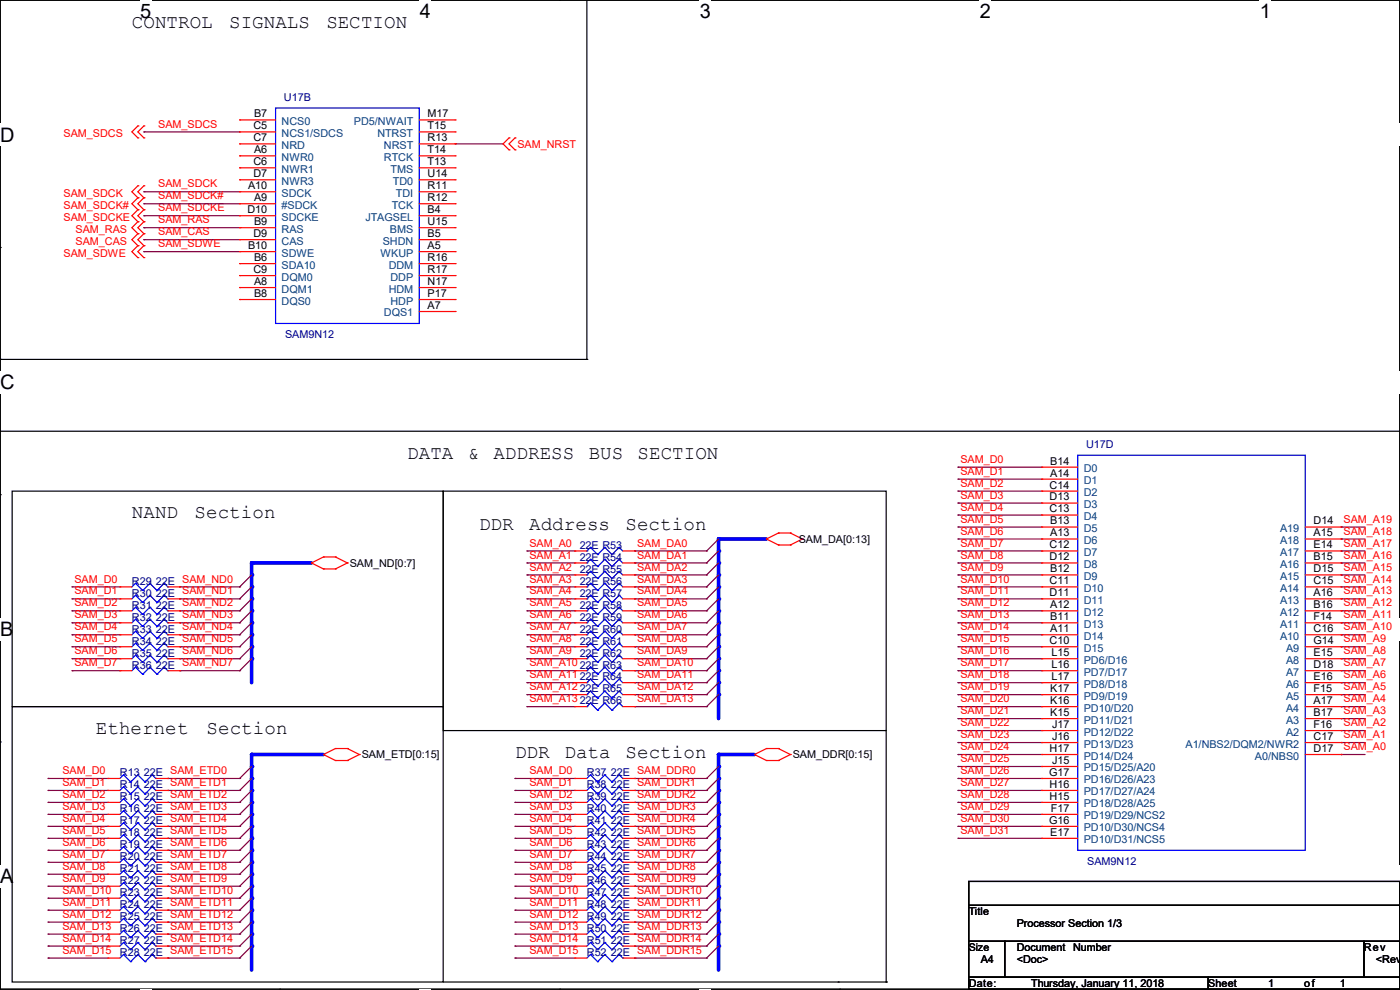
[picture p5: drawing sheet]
<svg xmlns="http://www.w3.org/2000/svg" width="297mm" height="210mm" viewBox="0 0 297 210" stroke-linecap="round" stroke-linejoin="round" font-family="sans-serif">
<defs><g id="words">
<g font-size="4.2">
<text x="29.7" y="3.9">5</text>
<text x="89.1" y="3.9">4</text>
<text x="148.5" y="3.9">3</text>
<text x="207.9" y="3.9">2</text>
<text x="267.3" y="3.9">1</text>
<text x="0" y="30.1">D</text>
<text x="0" y="82.5">C</text>
<text x="0" y="135">B</text>
<text x="0" y="187.4">A</text>
<text x="297" y="187.4">A</text>
</g>
<g font-size="4.1">
<text x="28" y="5.8">CONTROL</text>
<text x="48.6" y="5.8">SIGNALS</text>
<text x="69.2" y="5.8">SECTION</text>
<text x="86.4" y="97.3">DATA</text>
<text x="99.2" y="97.3">&amp;</text>
<text x="104.7" y="97.3">ADDRESS</text>
<text x="124.9" y="97.3">BUS</text>
<text x="135.3" y="97.3">SECTION</text>
<text x="28" y="110">NAND</text>
<text x="41.3" y="110">Section</text>
<text x="101.6" y="112.5">DDR</text>
<text x="112.2" y="112.5">Address</text>
<text x="132.7" y="112.5">Section</text>
<text x="20.4" y="155.7">Ethernet</text>
<text x="43.8" y="155.7">Section</text>
<text x="109.3" y="160.8">DDR</text>
<text x="119.7" y="160.8">Data</text>
<text x="132.7" y="160.8">Section</text>
</g>
<g font-size="2.3" fill="#000080">
<text x="60.2" y="21.4">U17B</text>
<text x="60.5" y="71.7">SAM9N12</text>
<text x="230.4" y="95.1">U17D</text>
<text x="123" y="116.4">22E R53</text>
<text x="123" y="119">22E R54</text>
<text x="28" y="124">R29 22E SAM_ND0</text>
<text x="123" y="121.5">22E R55</text>
<text x="123" y="124">22E R56</text>
<text x="28" y="131.7">R32 22E SAM_ND3</text>
<text x="28" y="129.1">R31 22E SAM_ND2</text>
<text x="28" y="126.6">R30 22E SAM_ND1</text>
<text x="123" y="129.1">22E R58</text>
<text x="123" y="126.6">22E R57</text>
<text x="123" y="131.7">22E R59</text>
<text x="28" y="136.7">R34 22E SAM_ND5</text>
<text x="28" y="134.2">R33 22E SAM_ND4</text>
<text x="123" y="136.7">22E R61</text>
<text x="123" y="134.2">22E R60</text>
<text x="28" y="139.3">R35 22E SAM_ND6</text>
<text x="28" y="141.8">R36 22E SAM_ND7</text>
<text x="123" y="139.3">22E R62</text>
<text x="25.4" y="167.2">R14 22E SAM_ETD1</text>
<text x="25.4" y="164.7">R13 22E SAM_ETD0</text>
<text x="124.5" y="167.2">R38 22E SAM_DDR1</text>
<text x="124.5" y="164.7">R37 22E SAM_DDR0</text>
<text x="25.4" y="172.3">R16 22E SAM_ETD3</text>
<text x="25.4" y="169.8">R15 22E SAM_ETD2</text>
<text x="124.5" y="172.3">R40 22E SAM_DDR3</text>
<text x="124.5" y="169.8">R39 22E SAM_DDR2</text>
<text x="25.4" y="179.9">R19 22E SAM_ETD6</text>
<text x="25.4" y="177.4">R18 22E SAM_ETD5</text>
<text x="25.4" y="174.8">R17 22E SAM_ETD4</text>
<text x="124.5" y="179.9">R43 22E SAM_DDR6</text>
<text x="124.5" y="177.4">R42 22E SAM_DDR5</text>
<text x="124.5" y="174.8">R41 22E SAM_DDR4</text>
<text x="25.4" y="185">R21 22E SAM_ETD8</text>
<text x="25.4" y="182.5">R20 22E SAM_ETD7</text>
<text x="124.5" y="185">R45 22E SAM_DDR8</text>
<text x="124.5" y="182.5">R44 22E SAM_DDR7</text>
<text x="230.7" y="183.5">SAM9N12</text>
<text x="25.4" y="190.1">R23 22E SAM_ETD10</text>
<text x="25.4" y="187.5">R22 22E SAM_ETD9</text>
<text x="124.5" y="190.1">R47 22E SAM_DDR10</text>
<text x="124.5" y="187.5">R46 22E SAM_DDR9</text>
<text x="25.4" y="197.7">R26 22E SAM_ETD13</text>
<text x="25.4" y="195.2">R25 22E SAM_ETD12</text>
<text x="25.4" y="192.6">R24 22E SAM_ETD11</text>
<text x="124.5" y="197.7">R50 22E SAM_DDR13</text>
<text x="124.5" y="195.2">R49 22E SAM_DDR12</text>
<text x="124.5" y="192.6">R48 22E SAM_DDR11</text>
<text x="25.4" y="200.2">R27 22E SAM_ETD14</text>
<text x="25.4" y="202.8">R28 22E SAM_ETD15</text>
<text x="124.5" y="200.2">R51 22E SAM_DDR14</text>
<text x="124.5" y="202.8">R52 22E SAM_DDR15</text>
</g>
<g font-size="2.3" fill="#f00">
<text x="13.5" y="29">SAM_SDCS</text>
<text x="33.6" y="27.1">SAM_SDCS</text>
<text x="109.8" y="31.3">SAM_NRST</text>
<text x="13.5" y="41.7">SAM_SDCK</text>
<text x="33.6" y="39.8">SAM_SDCK</text>
<text x="13.5" y="44.3">SAM_SDCK#</text>
<text x="13.5" y="46.8">SAM_SDCKE</text>
<text x="33.6" y="44.8">SAM_SDCKE</text>
<text x="33.6" y="42.3">SAM_SDCK#</text>
<text x="33.6" y="47.4">SAM_RAS</text>
<text x="16" y="49.4">SAM_RAS</text>
<text x="16" y="51.9">SAM_CAS</text>
<text x="33.6" y="49.9">SAM_CAS</text>
<text x="33.6" y="52.5">SAM_SDWE</text>
<text x="13.5" y="54.4">SAM_SDWE</text>
<text x="203.8" y="98.2">SAM_D0</text>
<text x="203.8" y="100.7">SAM_D1</text>
<text x="203.8" y="103.3">SAM_D2</text>
<text x="203.8" y="105.8">SAM_D3</text>
<text x="203.8" y="108.3">SAM_D4</text>
<text x="203.8" y="110.9">SAM_D5</text>
<text x="203.8" y="113.4">SAM_D6</text>
<text x="285" y="110.9">SAM_A19</text>
<text x="285" y="113.4">SAM_A18</text>
<text x="112.3" y="115.9">SAM_A0</text>
<text x="112.3" y="118.5">SAM_A1</text>
<text x="135.2" y="115.9">SAM_DA0</text>
<text x="135.2" y="118.5">SAM_DA1</text>
<text x="203.8" y="115.9">SAM_D7</text>
<text x="203.8" y="118.5">SAM_D8</text>
<text x="285" y="115.9">SAM_A17</text>
<text x="285" y="118.5">SAM_A16</text>
<text x="15.8" y="123.6">SAM_D0</text>
<text x="112.3" y="121">SAM_A2</text>
<text x="112.3" y="123.6">SAM_A3</text>
<text x="135.2" y="121">SAM_DA2</text>
<text x="135.2" y="123.6">SAM_DA3</text>
<text x="203.8" y="121">SAM_D9</text>
<text x="203.8" y="123.6">SAM_D10</text>
<text x="285" y="121">SAM_A15</text>
<text x="285" y="123.6">SAM_A14</text>
<text x="15.8" y="126.1">SAM_D1</text>
<text x="15.8" y="128.7">SAM_D2</text>
<text x="15.8" y="131.2">SAM_D3</text>
<text x="112.3" y="126.1">SAM_A4</text>
<text x="112.3" y="128.7">SAM_A5</text>
<text x="112.3" y="131.2">SAM_A6</text>
<text x="135.2" y="126.1">SAM_DA4</text>
<text x="135.2" y="128.7">SAM_DA5</text>
<text x="135.2" y="131.2">SAM_DA6</text>
<text x="203.8" y="126.1">SAM_D11</text>
<text x="203.8" y="128.7">SAM_D12</text>
<text x="203.8" y="131.2">SAM_D13</text>
<text x="285" y="126.1">SAM_A13</text>
<text x="285" y="128.7">SAM_A12</text>
<text x="285" y="131.2">SAM_A11</text>
<text x="15.8" y="133.7">SAM_D4</text>
<text x="15.8" y="136.3">SAM_D5</text>
<text x="112.3" y="133.7">SAM_A7</text>
<text x="112.3" y="136.3">SAM_A8</text>
<text x="135.2" y="133.7">SAM_DA7</text>
<text x="135.2" y="136.3">SAM_DA8</text>
<text x="203.8" y="133.7">SAM_D14</text>
<text x="203.8" y="136.3">SAM_D15</text>
<text x="285" y="133.7">SAM_A10</text>
<text x="285" y="136.3">SAM_A9</text>
<text x="15.8" y="138.8">SAM_D6</text>
<text x="15.8" y="141.4">SAM_D7</text>
<text x="112.3" y="138.8">SAM_A9</text>
<text x="112.3" y="141.4">SAM_A1022E R63</text>
<text x="112.3" y="143.9">SAM_A1122E R64</text>
<text x="135.2" y="138.8">SAM_DA9</text>
<text x="135.2" y="141.4">SAM_DA10</text>
<text x="135.2" y="143.9">SAM_DA11</text>
<text x="203.8" y="138.8">SAM_D16</text>
<text x="203.8" y="141.4">SAM_D17</text>
<text x="203.8" y="143.9">SAM_D18</text>
<text x="285" y="138.8">SAM_A8</text>
<text x="285" y="141.4">SAM_A7</text>
<text x="285" y="143.9">SAM_A6</text>
<text x="112.3" y="146.4">SAM_A1222E R65</text>
<text x="112.3" y="149">SAM_A1322E R66</text>
<text x="135.2" y="146.4">SAM_DA12</text>
<text x="135.2" y="149">SAM_DA13</text>
<text x="203.8" y="146.4">SAM_D19</text>
<text x="203.8" y="149">SAM_D20</text>
<text x="285" y="146.4">SAM_A5</text>
<text x="285" y="149">SAM_A4</text>
<text x="203.8" y="151.5">SAM_D21</text>
<text x="203.8" y="154">SAM_D22</text>
<text x="285" y="151.5">SAM_A3</text>
<text x="285" y="154">SAM_A2</text>
<text x="203.8" y="156.6">SAM_D23</text>
<text x="203.8" y="159.1">SAM_D24</text>
<text x="203.8" y="161.7">SAM_D25</text>
<text x="285" y="156.6">SAM_A1</text>
<text x="285" y="159.1">SAM_A0</text>
<text x="13.3" y="164.2">SAM_D0</text>
<text x="13.3" y="166.7">SAM_D1</text>
<text x="112.3" y="164.2">SAM_D0</text>
<text x="112.3" y="166.7">SAM_D1</text>
<text x="203.8" y="164.2">SAM_D26</text>
<text x="203.8" y="166.7">SAM_D27</text>
<text x="13.3" y="169.3">SAM_D2</text>
<text x="13.3" y="171.8">SAM_D3</text>
<text x="112.3" y="169.3">SAM_D2</text>
<text x="112.3" y="171.8">SAM_D3</text>
<text x="203.8" y="169.3">SAM_D28</text>
<text x="203.8" y="171.8">SAM_D29</text>
<text x="13.3" y="174.4">SAM_D4</text>
<text x="13.3" y="176.9">SAM_D5</text>
<text x="13.3" y="179.4">SAM_D6</text>
<text x="112.3" y="174.4">SAM_D4</text>
<text x="112.3" y="176.9">SAM_D5</text>
<text x="112.3" y="179.4">SAM_D6</text>
<text x="203.8" y="174.4">SAM_D30</text>
<text x="203.8" y="176.9">SAM_D31</text>
<text x="13.3" y="182">SAM_D7</text>
<text x="13.3" y="184.5">SAM_D8</text>
<text x="112.3" y="182">SAM_D7</text>
<text x="112.3" y="184.5">SAM_D8</text>
<text x="13.3" y="187.1">SAM_D9</text>
<text x="13.3" y="189.6">SAM_D10</text>
<text x="112.3" y="187.1">SAM_D9</text>
<text x="112.3" y="189.6">SAM_D10</text>
<text x="13.3" y="192.2">SAM_D11</text>
<text x="13.3" y="194.7">SAM_D12</text>
<text x="13.3" y="197.2">SAM_D13</text>
<text x="112.3" y="192.2">SAM_D11</text>
<text x="112.3" y="194.7">SAM_D12</text>
<text x="112.3" y="197.2">SAM_D13</text>
<text x="13.3" y="199.8">SAM_D14</text>
<text x="13.3" y="202.3">SAM_D15</text>
<text x="112.3" y="199.8">SAM_D14</text>
<text x="112.3" y="202.3">SAM_D15</text>
</g>
<g font-size="2.3">
<text x="53.8" y="27.4">C5</text>
<text x="53.8" y="30">C7</text>
<text x="53.9" y="24.9">B7</text>
<text x="90.7" y="27.4">T15</text>
<text x="90.7" y="24.9">M17</text>
<text x="90.7" y="30">R13</text>
<text x="53.8" y="35.1">C6</text>
<text x="53.9" y="32.5">A6</text>
<text x="90.7" y="35.1">T13</text>
<text x="90.7" y="32.5">T14</text>
<text x="52.6" y="40.1">A10</text>
<text x="53.8" y="37.6">D7</text>
<text x="90.7" y="40.1">R11</text>
<text x="90.7" y="37.6">U14</text>
<text x="52.5" y="45.2">D10</text>
<text x="53.9" y="42.7">A9</text>
<text x="53.9" y="47.8">B9</text>
<text x="90.7" y="47.8">U15</text>
<text x="90.7" y="45.2">B4</text>
<text x="90.7" y="42.7">R12</text>
<text x="52.6" y="52.8">B10</text>
<text x="53.8" y="50.3">D9</text>
<text x="90.7" y="52.8">A5</text>
<text x="90.7" y="50.3">B5</text>
<text x="53.8" y="57.9">C9</text>
<text x="53.9" y="55.4">B6</text>
<text x="90.7" y="57.9">R17</text>
<text x="90.7" y="55.4">R16</text>
<text x="53.9" y="60.5">A8</text>
<text x="53.9" y="63">B8</text>
<text x="90.7" y="65.5">A7</text>
<text x="90.7" y="63">P17</text>
<text x="90.7" y="60.5">N17</text>
<text x="222.8" y="98.6">B14</text>
<text x="222.8" y="101.1">A14</text>
<text x="222.7" y="103.6">C14</text>
<text x="222.7" y="106.2">D13</text>
<text x="222.7" y="108.7">C13</text>
<text x="222.8" y="111.3">B13</text>
<text x="222.8" y="113.8">A13</text>
<text x="278.7" y="113.8">A15</text>
<text x="278.7" y="111.3">D14</text>
<text x="169.5" y="115.1">SAM_DA[0:13]</text>
<text x="222.7" y="116.3">C12</text>
<text x="222.7" y="118.9">D12</text>
<text x="278.7" y="118.9">B15</text>
<text x="278.7" y="116.3">E14</text>
<text x="74.2" y="120.2">SAM_ND[0:7]</text>
<text x="222.7" y="124">C11</text>
<text x="222.8" y="121.4">B12</text>
<text x="278.7" y="124">C15</text>
<text x="278.7" y="121.4">D15</text>
<text x="222.7" y="126.5">D11</text>
<text x="222.8" y="129">A12</text>
<text x="222.8" y="131.6">B11</text>
<text x="278.7" y="131.6">F14</text>
<text x="278.7" y="129">B16</text>
<text x="278.7" y="126.5">A16</text>
<text x="222.7" y="136.7">C10</text>
<text x="222.8" y="134.1">A11</text>
<text x="278.7" y="136.7">G14</text>
<text x="278.7" y="134.1">C16</text>
<text x="223.1" y="139.2">L15</text>
<text x="223.1" y="141.7">L16</text>
<text x="278.7" y="141.7">D18</text>
<text x="278.7" y="139.2">E15</text>
<text x="222.8" y="146.8">K17</text>
<text x="222.8" y="149.4">K16</text>
<text x="223.1" y="144.3">L17</text>
<text x="278.7" y="149.4">A17</text>
<text x="278.7" y="146.8">F15</text>
<text x="278.7" y="144.3">E16</text>
<text x="222.8" y="151.9">K15</text>
<text x="223.2" y="154.4">J17</text>
<text x="278.7" y="154.4">F16</text>
<text x="278.7" y="151.9">B17</text>
<text x="76.8" y="160.9">SAM_ETD[0:15]</text>
<text x="168.2" y="160.9">SAM_DDR[0:15]</text>
<text x="222.7" y="159.5">H17</text>
<text x="223.2" y="157">J16</text>
<text x="278.7" y="159.5">D17</text>
<text x="278.7" y="157">C17</text>
<text x="222.5" y="164.6">G17</text>
<text x="222.7" y="167.1">H16</text>
<text x="223.2" y="162.1">J15</text>
<text x="222.7" y="169.7">H15</text>
<text x="222.9" y="172.2">F17</text>
<text x="222.5" y="174.8">G16</text>
<text x="222.8" y="177.3">E17</text>
<text x="205.5" y="194.1">Title</text>
<text x="215.7" y="196.7">Processor Section 1/3</text>
<text x="215.7" y="201.8">Document</text>
<text x="227.7" y="201.8">Number</text>
<text x="289.3" y="201.8">Rev</text>
<text x="205.5" y="209.4">Date:</text>
<text x="208.1" y="204.3">A4</text>
<text x="215.7" y="204.3">&lt;Doc&gt;</text>
<text x="218.7" y="209.4">Thursday, January 11, 2018</text>
<text x="256.3" y="209.4">Sheet</text>
<text x="269" y="209.4">1</text>
<text x="276.6" y="209.4">of</text>
<text x="284.3" y="209.4">1</text>
<text x="291.9" y="204.3">&lt;RevC</text>
</g>
<g font-size="2.3" fill="#004080">
<text x="59.7" y="26.5">NCS0</text>
<text x="59.7" y="29">NCS1/SDCS</text>
<text x="75.1" y="26.5">PD5/NWAIT</text>
<text x="80.1" y="29">NTRST</text>
<text x="59.7" y="31.6">NRD</text>
<text x="59.7" y="34.1">NWR0</text>
<text x="81.5" y="34.1">RTCK</text>
<text x="81.5" y="31.6">NRST</text>
<text x="59.7" y="36.7">NWR1</text>
<text x="59.7" y="39.2">NWR3</text>
<text x="59.7" y="41.7">SDCK</text>
<text x="82.8" y="36.7">TMS</text>
<text x="83.4" y="39.2">TD0</text>
<text x="84" y="41.7">TDI</text>
<text x="59.7" y="44.3">#SDCK</text>
<text x="59.7" y="46.8">SDCKE</text>
<text x="77.5" y="46.8">JTAGSEL</text>
<text x="83.1" y="44.3">TCK</text>
<text x="59.7" y="49.4">RAS</text>
<text x="59.7" y="51.9">CAS</text>
<text x="81.2" y="51.9">SHDN</text>
<text x="82.7" y="49.4">BMS</text>
<text x="59.7" y="54.4">SDWE</text>
<text x="59.7" y="57">SDA10</text>
<text x="59.7" y="59.5">DQM0</text>
<text x="80.7" y="54.4">WKUP</text>
<text x="82.5" y="57">DDM</text>
<text x="82.8" y="59.5">DDP</text>
<text x="59.7" y="62.1">DQM1</text>
<text x="59.7" y="64.6">DQS0</text>
<text x="82.5" y="62.1">HDM</text>
<text x="82.8" y="64.6">HDP</text>
<text x="81.5" y="67.1">DQS1</text>
<text x="229.9" y="100.2">D0</text>
<text x="229.9" y="102.7">D1</text>
<text x="229.9" y="105.2">D2</text>
<text x="229.9" y="107.8">D3</text>
<text x="229.9" y="110.3">D4</text>
<text x="229.9" y="112.9">D5</text>
<text x="271.6" y="112.9">A19</text>
<text x="229.9" y="115.4">D6</text>
<text x="229.9" y="117.9">D7</text>
<text x="271.6" y="117.9">A17</text>
<text x="271.6" y="115.4">A18</text>
<text x="229.9" y="120.5">D8</text>
<text x="229.9" y="123">D9</text>
<text x="229.9" y="125.6">D10</text>
<text x="271.6" y="125.6">A14</text>
<text x="271.6" y="123">A15</text>
<text x="271.6" y="120.5">A16</text>
<text x="229.9" y="128.1">D11</text>
<text x="229.9" y="130.6">D12</text>
<text x="271.6" y="130.6">A12</text>
<text x="271.6" y="128.1">A13</text>
<text x="229.9" y="133.2">D13</text>
<text x="229.9" y="135.7">D14</text>
<text x="271.6" y="135.7">A10</text>
<text x="271.6" y="133.2">A11</text>
<text x="229.9" y="138.3">D15</text>
<text x="229.9" y="140.8">PD6/D16</text>
<text x="229.9" y="143.3">PD7/D17</text>
<text x="272.8" y="143.3">A7</text>
<text x="272.8" y="140.8">A8</text>
<text x="272.8" y="138.3">A9</text>
<text x="229.9" y="145.9">PD8/D18</text>
<text x="229.9" y="148.4">PD9/D19</text>
<text x="272.8" y="148.4">A5</text>
<text x="272.8" y="145.9">A6</text>
<text x="229.9" y="151">PD10/D20</text>
<text x="229.9" y="153.5">PD11/D21</text>
<text x="272.8" y="153.5">A3</text>
<text x="272.8" y="151">A4</text>
<text x="229.9" y="156">PD12/D22</text>
<text x="229.9" y="158.6">PD13/D23</text>
<text x="229.9" y="161.1">PD14/D24</text>
<text x="251.5" y="158.6">A1/NBS2/DQM2/NWR2</text>
<text x="266.2" y="161.1">A0/NBS0</text>
<text x="272.8" y="156">A2</text>
<text x="229.9" y="163.7">PD15/D25/A20</text>
<text x="229.9" y="166.2">PD16/D26/A23</text>
<text x="229.9" y="168.7">PD17/D27/A24</text>
<text x="229.9" y="171.3">PD18/D28/A25</text>
<text x="229.9" y="173.8">PD19/D29/NCS2</text>
<text x="229.9" y="176.4">PD10/D30/NCS4</text>
<text x="229.9" y="178.9">PD10/D31/NCS5</text>
</g>
<text font-size="2.2" x="205.5" y="201.7">Size</text>
</g></defs>
<path d="M0 0h297v209.8h-297z" fill="none" stroke="#000" stroke-width=".25"/>
<g fill="#fff">
<path d="M29.7 0h2.4v4.8h-2.4z"/>
<path d="M29.7 209.8h2.4v.2h-2.4z"/>
</g>
<path d="M59.4 0h.1M59.4 209.8h.1" fill="none" stroke="#000" stroke-width=".25"/>
<g fill="#fff">
<path d="M89.1 0h2.3v4.8h-2.3z"/>
<path d="M89.1 209.8h2.3v.2h-2.3z"/>
</g>
<path d="M118.8 0h.1M118.8 209.8h.1" fill="none" stroke="#000" stroke-width=".25"/>
<g fill="#fff">
<path d="M148.5 0h2.3v4.8h-2.3z"/>
<path d="M148.5 209.8h2.3v.2h-2.3z"/>
</g>
<path d="M178.2 0h.1M178.2 209.8h.1" fill="none" stroke="#000" stroke-width=".25"/>
<g fill="#fff">
<path d="M207.9 0h2.3v4.8h-2.3z"/>
<path d="M207.9 209.8h2.3v.2h-2.3z"/>
</g>
<path d="M237.6 0h.1M237.6 209.8h.1" fill="none" stroke="#000" stroke-width=".25"/>
<g fill="#fff">
<path d="M267.3 0h2.3v4.8h-2.3z"/>
<path d="M267.3 209.8h2.3v.2h-2.3z"/>
<path d="M0 26.2h3.1v4.8h-3.1z"/>
<path d="M297 26.2v4.8z"/>
<path d="M0 78.7h3.1v4.7h-3.1z"/>
<path d="M297 78.7v4.7z"/>
</g>
<path d="M0 52.5h.1M297 52.5h.1" fill="none" stroke="#000" stroke-width=".25"/>
<g fill="#fff">
<path d="M0 131.1h2.9v4.8h-2.9z"/>
<path d="M297 131.1v4.8z"/>
</g>
<path d="M0 104.9h.1M297 104.9h.1" fill="none" stroke="#000" stroke-width=".25"/>
<g fill="#fff">
<path d="M0 183.6h2.9v4.7h-2.9z"/>
<path d="M296.9 183.6h.1v4.7h-.1z"/>
</g>
<g fill="none" stroke="#000" stroke-width=".25">
<path d="M124.5 0v76.2M0 76.2h.1M0 76.2h124.5M124.5 76.2h.1M0 91.5h297M297 91.5h.1M2.6 104.2h91.4v45.7h-91.4zM94 104.2h94v50.8h-94zM0 157.4h.1M2.6 149.9h91.4v58.4h-91.4zM188 155v53.3M297 157.4h.1"/>
<path d="M94 208.3h94M177.8 208.3h.1M188 208.3h.1"/>
</g>
<g fill="none" stroke="#800040" stroke-width=".25">
<path d="M30.5 28h.1M30.5 28h20.3M96.6 30.5h.1M96.6 30.5h10.1M30.5 45.8h.1M30.5 40.7h.1M30.5 43.2h.1M30.5 48.3h.1M30.5 50.8h.1M30.5 53.4h.1M30.5 45.8h20.3M30.5 40.7h20.3"/>
<path d="M30.5 43.2h20.3M30.5 48.3h20.3M30.5 50.8h20.3M30.5 53.4h20.3M10.2 165.1h.1M10.2 167.7h.1M10.2 170.2h.1M10.2 172.8h.1M10.2 175.3h.1M10.2 177.8h.1M10.2 165.1h12.7M10.2 167.7h12.7"/>
<path d="M10.2 170.2h12.7M10.2 172.8h12.7M10.2 175.3h12.7M10.2 177.8h12.7M10.2 180.4h.1M10.2 182.9h.1M10.2 185.5h.1M10.2 188h.1M10.2 190.5h.1M10.2 193.1h.1M10.2 195.6h.1M10.2 198.2h.1"/>
<path d="M10.2 180.4h12.7M10.2 182.9h12.7M10.2 185.5h12.7M10.2 188h12.7M10.2 190.5h12.7M10.2 193.1h12.7M10.2 195.6h12.7M10.2 198.2h12.7M10.2 200.7h.1M10.2 203.2h.1M10.2 200.7h12.7M10.2 203.2h12.7"/>
</g>
<path d="M53.4 160.1h15.2" fill="none" stroke="#00f" stroke-width=".76"/>
<circle cx="53.4" cy="160.1" r=".38" fill="#00f"/>
<path d="M53.4 160.1v2.5" fill="none" stroke="#00f" stroke-width=".76"/>
<circle cx="53.4" cy="160.1" r=".38" fill="#00f"/>
<g fill="none" stroke="#800040" stroke-width=".25">
<path d="M35.6 165.1h.1M35.6 167.7h.1M35.6 170.2h.1M35.6 172.8h.1M35.6 175.3h.1M35.6 177.8h.1M35.6 165.1h15.2M35.6 167.7h15.2M35.6 170.2h15.2M35.6 172.8h15.2M35.6 175.3h15.2M35.6 177.8h15.2"/>
<path d="M35.6 180.4h.1M35.6 182.9h.1M35.6 185.5h.1M35.6 188h.1M35.6 190.5h.1M35.6 193.1h.1M35.6 195.6h.1M35.6 198.2h.1M35.6 180.4h15.2M35.6 182.9h15.2M35.6 185.5h15.2M35.6 188h15.2"/>
<path d="M35.6 190.5h15.2M35.6 193.1h15.2M35.6 195.6h15.2M35.6 198.2h15.2M35.6 200.7h.1M35.6 203.2h.1M35.6 200.7h15.2M35.6 203.2h15.2"/>
</g>
<path d="M53.4 162.6v2.5" fill="none" stroke="#00f" stroke-width=".76"/>
<circle cx="53.4" cy="162.6" r=".38" fill="#00f"/>
<path d="M53.4 165.1v2.6" fill="none" stroke="#00f" stroke-width=".76"/>
<circle cx="53.4" cy="165.1" r=".38" fill="#00f"/>
<path d="M53.4 167.7v2.5" fill="none" stroke="#00f" stroke-width=".76"/>
<circle cx="53.4" cy="167.7" r=".38" fill="#00f"/>
<path d="M53.4 170.2v2.6" fill="none" stroke="#00f" stroke-width=".76"/>
<circle cx="53.4" cy="170.2" r=".38" fill="#00f"/>
<path d="M53.4 172.8v2.5" fill="none" stroke="#00f" stroke-width=".76"/>
<circle cx="53.4" cy="172.8" r=".38" fill="#00f"/>
<path d="M53.4 175.3v2.5" fill="none" stroke="#00f" stroke-width=".76"/>
<circle cx="53.4" cy="175.3" r=".38" fill="#00f"/>
<path d="M53.4 177.8v2.6" fill="none" stroke="#00f" stroke-width=".76"/>
<circle cx="53.4" cy="177.8" r=".38" fill="#00f"/>
<path d="M53.4 180.4v2.5" fill="none" stroke="#00f" stroke-width=".76"/>
<circle cx="53.4" cy="180.4" r=".38" fill="#00f"/>
<path d="M53.4 182.9v2.6" fill="none" stroke="#00f" stroke-width=".76"/>
<circle cx="53.4" cy="182.9" r=".38" fill="#00f"/>
<path d="M53.4 185.5v2.5" fill="none" stroke="#00f" stroke-width=".76"/>
<circle cx="53.4" cy="185.5" r=".38" fill="#00f"/>
<path d="M53.4 188v2.5" fill="none" stroke="#00f" stroke-width=".76"/>
<circle cx="53.4" cy="188" r=".38" fill="#00f"/>
<path d="M53.4 190.5v2.6" fill="none" stroke="#00f" stroke-width=".76"/>
<circle cx="53.4" cy="190.5" r=".38" fill="#00f"/>
<path d="M53.4 193.1v2.5" fill="none" stroke="#00f" stroke-width=".76"/>
<circle cx="53.4" cy="193.1" r=".38" fill="#00f"/>
<path d="M53.4 195.6v2.6" fill="none" stroke="#00f" stroke-width=".76"/>
<circle cx="53.4" cy="195.6" r=".38" fill="#00f"/>
<path d="M53.4 198.2v2.5" fill="none" stroke="#00f" stroke-width=".76"/>
<circle cx="53.4" cy="198.2" r=".38" fill="#00f"/>
<path d="M53.4 200.7v5.1" fill="none" stroke="#00f" stroke-width=".76"/>
<circle cx="53.4" cy="200.7" r=".38" fill="#00f"/>
<g fill="none" stroke="#800040" stroke-width=".25">
<path d="M203.2 99.1h.1M203.2 99.1h17.8M203.2 101.6h.1M203.2 104.2h.1M203.2 106.7h.1M203.2 109.3h.1M203.2 111.8h.1M203.2 114.3h.1M203.2 116.9h.1M203.2 119.4h.1M203.2 101.6h17.8M203.2 104.2h17.8"/>
<path d="M203.2 106.7h17.8M203.2 109.3h17.8M203.2 111.8h17.8M203.2 114.3h17.8M203.2 116.9h17.8M203.2 119.4h17.8M284.5 111.8h.1M284.5 114.3h.1M284.5 116.9h.1M284.5 119.4h.1M284.5 111.8h5.1M284.5 114.3h5.1"/>
<path d="M284.5 116.9h5.1M284.5 119.4h5.1M203.2 122h.1M203.2 124.5h.1M203.2 127h.1M203.2 129.6h.1M203.2 132.1h.1M203.2 134.7h.1M203.2 137.2h.1M203.2 139.7h.1M203.2 122h17.8M203.2 124.5h17.8"/>
<path d="M203.2 127h17.8M203.2 129.6h17.8M203.2 132.1h17.8M203.2 134.7h17.8M203.2 137.2h17.8M203.2 139.7h17.8M284.5 122h.1M284.5 124.5h.1M284.5 127h.1M284.5 129.6h.1M284.5 132.1h.1M284.5 134.7h.1"/>
<path d="M284.5 137.2h.1M284.5 139.7h.1M284.5 122h5.1M284.5 124.5h5.1M284.5 127h5.1M284.5 129.6h5.1M284.5 132.1h5.1M284.5 134.7h5.1M284.5 137.2h5.1M284.5 139.7h5.1M203.2 142.3h.1M203.2 144.8h.1"/>
<path d="M203.2 147.4h.1M203.2 149.9h.1M203.2 152.4h.1M203.2 155h.1M203.2 157.5h.1M203.2 142.3h17.8M203.2 144.8h17.8M203.2 147.4h17.8M203.2 149.9h17.8M203.2 152.4h17.8M203.2 155h17.8M203.2 157.5h17.8"/>
<path d="M284.5 142.3h.1M284.5 144.8h.1M284.5 147.4h.1M284.5 149.9h.1M284.5 152.4h.1M284.5 155h.1M284.5 157.5h.1M284.5 142.3h5.1M284.5 144.8h5.1M284.5 147.4h5.1M284.5 149.9h5.1M284.5 152.4h5.1"/>
<path d="M284.5 155h5.1M284.5 157.5h5.1M203.2 160.1h.1M203.2 162.6h.1M203.2 165.1h.1M203.2 167.7h.1M203.2 170.2h.1M203.2 172.8h.1M203.2 175.3h.1M203.2 177.8h.1M203.2 160.1h17.8M203.2 162.6h17.8"/>
<path d="M203.2 165.1h17.8M203.2 167.7h17.8M203.2 170.2h17.8M203.2 172.8h17.8M203.2 175.3h17.8M203.2 177.8h17.8M284.5 160.1h.1M284.5 160.1h5.1"/>
</g>
<path d="M53.4 119.4h12.7" fill="none" stroke="#00f" stroke-width=".76"/>
<circle cx="53.4" cy="119.4" r=".38" fill="#00f"/>
<path d="M53.4 119.4v2.6" fill="none" stroke="#00f" stroke-width=".76"/>
<circle cx="53.4" cy="119.4" r=".38" fill="#00f"/>
<g fill="none" stroke="#800040" stroke-width=".25">
<path d="M15.3 124.5h.1M15.3 127h.1M15.3 129.6h.1M15.3 132.1h.1M15.3 134.7h.1M15.3 139.7h.1M15.3 137.2h.1M15.3 124.5h10.1M15.3 127h10.1M15.3 129.6h10.1M15.3 132.1h10.1M15.3 134.7h10.1"/>
<path d="M15.3 139.7h10.1M15.3 137.2h10.1M38.1 124.5h.1M38.1 127h.1M38.1 129.6h.1M38.1 132.1h.1M38.1 134.7h.1M38.1 137.2h.1M38.1 139.7h.1M38.1 124.5h12.7M38.1 127h12.7M38.1 129.6h12.7"/>
<path d="M38.1 132.1h12.7M38.1 134.7h12.7M38.1 139.7h12.7M38.1 137.2h12.7M15.3 142.3h.1M15.3 142.3h10.1M38.1 142.3h.1M38.1 142.3h12.7"/>
</g>
<path d="M53.4 122v2.5" fill="none" stroke="#00f" stroke-width=".76"/>
<circle cx="53.4" cy="122" r=".38" fill="#00f"/>
<path d="M53.4 124.5v2.5" fill="none" stroke="#00f" stroke-width=".76"/>
<circle cx="53.4" cy="124.5" r=".38" fill="#00f"/>
<path d="M53.4 127v2.6" fill="none" stroke="#00f" stroke-width=".76"/>
<circle cx="53.4" cy="127" r=".38" fill="#00f"/>
<path d="M53.4 129.6v2.5" fill="none" stroke="#00f" stroke-width=".76"/>
<circle cx="53.4" cy="129.6" r=".38" fill="#00f"/>
<path d="M53.4 132.1v2.6" fill="none" stroke="#00f" stroke-width=".76"/>
<circle cx="53.4" cy="132.1" r=".38" fill="#00f"/>
<path d="M53.4 134.7v2.5" fill="none" stroke="#00f" stroke-width=".76"/>
<circle cx="53.4" cy="134.7" r=".38" fill="#00f"/>
<path d="M53.4 137.2v2.5" fill="none" stroke="#00f" stroke-width=".76"/>
<circle cx="53.4" cy="137.2" r=".38" fill="#00f"/>
<path d="M53.4 139.7v5.1" fill="none" stroke="#00f" stroke-width=".76"/>
<circle cx="53.4" cy="139.7" r=".38" fill="#00f"/>
<g fill="none" stroke="#800040" stroke-width=".25">
<path d="M109.3 165.1h.1M109.3 167.7h.1M109.3 170.2h.1M109.3 172.8h.1M109.3 175.3h.1M109.3 177.8h.1M109.3 165.1h12.7M109.3 167.7h12.7M109.3 170.2h12.7M109.3 172.8h12.7M109.3 175.3h12.7M109.3 177.8h12.7"/>
<path d="M109.3 180.4h.1M109.3 182.9h.1M109.3 185.5h.1M109.3 188h.1M109.3 190.5h.1M109.3 193.1h.1M109.3 195.6h.1M109.3 198.2h.1M109.3 180.4h12.7M109.3 182.9h12.7M109.3 185.5h12.7M109.3 188h12.7"/>
<path d="M109.3 190.5h12.7M109.3 193.1h12.7M109.3 195.6h12.7M109.3 198.2h12.7M109.3 200.7h.1M109.3 203.2h.1M109.3 200.7h12.7M109.3 203.2h12.7"/>
</g>
<path d="M152.4 160.1h7.7" fill="none" stroke="#00f" stroke-width=".76"/>
<circle cx="152.4" cy="160.1" r=".38" fill="#00f"/>
<path d="M152.4 160.1v2.5" fill="none" stroke="#00f" stroke-width=".76"/>
<circle cx="152.4" cy="160.1" r=".38" fill="#00f"/>
<g fill="none" stroke="#800040" stroke-width=".25">
<path d="M134.7 165.1h.1M134.7 167.7h.1M134.7 170.2h.1M134.7 172.8h.1M134.7 175.3h.1M134.7 177.8h.1M134.7 165.1h15.2M134.7 167.7h15.2M134.7 170.2h15.2M134.7 172.8h15.2M134.7 175.3h15.2M134.7 177.8h15.2"/>
<path d="M134.7 180.4h.1M134.7 182.9h.1M134.7 185.5h.1M134.7 188h.1M134.7 190.5h.1M134.7 193.1h.1M134.7 195.6h.1M134.7 198.2h.1M134.7 180.4h15.2M134.7 182.9h15.2M134.7 185.5h15.2M134.7 188h15.2"/>
<path d="M134.7 190.5h15.2M134.7 193.1h15.2M134.7 195.6h15.2M134.7 198.2h15.2M134.7 200.7h.1M134.7 203.2h.1M134.7 200.7h15.2M134.7 203.2h15.2"/>
</g>
<path d="M152.4 162.6v2.5" fill="none" stroke="#00f" stroke-width=".76"/>
<circle cx="152.4" cy="162.6" r=".38" fill="#00f"/>
<path d="M152.4 165.1v2.6" fill="none" stroke="#00f" stroke-width=".76"/>
<circle cx="152.4" cy="165.1" r=".38" fill="#00f"/>
<path d="M152.4 167.7v2.5" fill="none" stroke="#00f" stroke-width=".76"/>
<circle cx="152.4" cy="167.7" r=".38" fill="#00f"/>
<path d="M152.4 170.2v2.6" fill="none" stroke="#00f" stroke-width=".76"/>
<circle cx="152.4" cy="170.2" r=".38" fill="#00f"/>
<path d="M152.4 172.8v2.5" fill="none" stroke="#00f" stroke-width=".76"/>
<circle cx="152.4" cy="172.8" r=".38" fill="#00f"/>
<path d="M152.4 175.3v2.5" fill="none" stroke="#00f" stroke-width=".76"/>
<circle cx="152.4" cy="175.3" r=".38" fill="#00f"/>
<path d="M152.4 177.8v2.6" fill="none" stroke="#00f" stroke-width=".76"/>
<circle cx="152.4" cy="177.8" r=".38" fill="#00f"/>
<path d="M152.4 180.4v2.5" fill="none" stroke="#00f" stroke-width=".76"/>
<circle cx="152.4" cy="180.4" r=".38" fill="#00f"/>
<path d="M152.4 182.9v2.6" fill="none" stroke="#00f" stroke-width=".76"/>
<circle cx="152.4" cy="182.9" r=".38" fill="#00f"/>
<path d="M152.4 185.5v2.5" fill="none" stroke="#00f" stroke-width=".76"/>
<circle cx="152.4" cy="185.5" r=".38" fill="#00f"/>
<path d="M152.4 188v2.5" fill="none" stroke="#00f" stroke-width=".76"/>
<circle cx="152.4" cy="188" r=".38" fill="#00f"/>
<path d="M152.4 190.5v2.6" fill="none" stroke="#00f" stroke-width=".76"/>
<circle cx="152.4" cy="190.5" r=".38" fill="#00f"/>
<path d="M152.4 193.1v2.5" fill="none" stroke="#00f" stroke-width=".76"/>
<circle cx="152.4" cy="193.1" r=".38" fill="#00f"/>
<path d="M152.4 195.6v2.6" fill="none" stroke="#00f" stroke-width=".76"/>
<circle cx="152.4" cy="195.6" r=".38" fill="#00f"/>
<path d="M152.4 198.2v2.5" fill="none" stroke="#00f" stroke-width=".76"/>
<circle cx="152.4" cy="198.2" r=".38" fill="#00f"/>
<path d="M152.4 200.7v5.1" fill="none" stroke="#00f" stroke-width=".76"/>
<circle cx="152.4" cy="200.7" r=".38" fill="#00f"/>
<path d="M152.4 114.3h10.2" fill="none" stroke="#00f" stroke-width=".76"/>
<circle cx="152.4" cy="114.3" r=".38" fill="#00f"/>
<path d="M152.4 114.3v2.6" fill="none" stroke="#00f" stroke-width=".76"/>
<circle cx="152.4" cy="114.3" r=".38" fill="#00f"/>
<g fill="none" stroke="#800040" stroke-width=".25">
<path d="M111.8 116.9h.1M111.8 119.4h.1M111.8 116.9h10.2M111.8 119.4h10.2M134.7 116.9h.1M134.7 119.4h.1M134.7 116.9h15.2M134.7 119.4h15.2M111.8 122h.1M111.8 124.5h.1M111.8 127h.1M111.8 129.6h.1"/>
<path d="M111.8 132.1h.1M111.8 134.7h.1M111.8 137.2h.1M111.8 139.7h.1M111.8 122h10.2M111.8 124.5h10.2M111.8 127h10.2M111.8 129.6h10.2M111.8 132.1h10.2M111.8 134.7h10.2M111.8 137.2h10.2M111.8 139.7h10.2"/>
<path d="M134.7 122h.1M134.7 124.5h.1M134.7 127h.1M134.7 129.6h.1M134.7 132.1h.1M134.7 134.7h.1M134.7 137.2h.1M134.7 139.7h.1M134.7 122h15.2M134.7 124.5h15.2M134.7 127h15.2M134.7 129.6h15.2"/>
<path d="M134.7 132.1h15.2M134.7 134.7h15.2M134.7 137.2h15.2M134.7 139.7h15.2M111.8 142.3h.1M111.8 144.8h.1M111.8 147.4h.1M111.8 149.9h.1M111.8 142.3h10.2M111.8 144.8h10.2M111.8 147.4h10.2M111.8 149.9h10.2"/>
<path d="M134.7 142.3h.1M134.7 144.8h.1M134.7 147.4h.1M134.7 149.9h.1M134.7 142.3h15.2M134.7 144.8h15.2M134.7 147.4h15.2M134.7 149.9h15.2"/>
</g>
<path d="M152.4 116.9v2.5" fill="none" stroke="#00f" stroke-width=".76"/>
<circle cx="152.4" cy="116.9" r=".38" fill="#00f"/>
<path d="M152.4 119.4v2.6" fill="none" stroke="#00f" stroke-width=".76"/>
<circle cx="152.4" cy="119.4" r=".38" fill="#00f"/>
<path d="M152.4 122v2.5" fill="none" stroke="#00f" stroke-width=".76"/>
<circle cx="152.4" cy="122" r=".38" fill="#00f"/>
<path d="M152.4 124.5v2.5" fill="none" stroke="#00f" stroke-width=".76"/>
<circle cx="152.4" cy="124.5" r=".38" fill="#00f"/>
<path d="M152.4 127v2.6" fill="none" stroke="#00f" stroke-width=".76"/>
<circle cx="152.4" cy="127" r=".38" fill="#00f"/>
<path d="M152.4 129.6v2.5" fill="none" stroke="#00f" stroke-width=".76"/>
<circle cx="152.4" cy="129.6" r=".38" fill="#00f"/>
<path d="M152.4 132.1v2.6" fill="none" stroke="#00f" stroke-width=".76"/>
<circle cx="152.4" cy="132.1" r=".38" fill="#00f"/>
<path d="M152.4 134.7v2.5" fill="none" stroke="#00f" stroke-width=".76"/>
<circle cx="152.4" cy="134.7" r=".38" fill="#00f"/>
<path d="M152.4 137.2v2.5" fill="none" stroke="#00f" stroke-width=".76"/>
<circle cx="152.4" cy="137.2" r=".38" fill="#00f"/>
<path d="M152.4 139.7v2.6" fill="none" stroke="#00f" stroke-width=".76"/>
<circle cx="152.4" cy="139.7" r=".38" fill="#00f"/>
<path d="M152.4 142.3v2.5" fill="none" stroke="#00f" stroke-width=".76"/>
<circle cx="152.4" cy="142.3" r=".38" fill="#00f"/>
<path d="M152.4 144.8v2.6" fill="none" stroke="#00f" stroke-width=".76"/>
<circle cx="152.4" cy="144.8" r=".38" fill="#00f"/>
<path d="M152.4 147.4v5" fill="none" stroke="#00f" stroke-width=".76"/>
<circle cx="152.4" cy="147.4" r=".38" fill="#00f"/>
<g fill="none" stroke="#f00" stroke-width=".25">
<path d="M29.3 26.7h.1M29.3 29.3h.1M29.3 39.4h.1M29.3 26.7l-1.3 1.3 1.3 1.3M29.3 39.4l-1.3 1.3 1.3 1.3M30.5 26.7h.1M30.5 29.3h.1M30.5 39.4h.1M30.5 26.7l-1.2 1.3 1.2 1.3M30.5 39.4l-1.2 1.3 1.2 1.3M50.8 25.4h.1M50.8 28h.1"/>
<path d="M50.8 30.5h.1M50.8 33.1h.1M50.8 35.6h.1M50.8 38.1h.1M50.8 25.4h7.7M50.8 28h7.7M50.8 30.5h7.7M50.8 33.1h7.7M50.8 35.6h7.7M50.8 38.1h7.7M88.9 25.4h7.7M88.9 28h7.7"/>
<path d="M88.9 30.5h7.7M88.9 33.1h7.7M88.9 35.6h7.7M88.9 38.1h7.7M96.6 38.1h.1M96.6 35.6h.1M96.6 33.1h.1M96.6 28h.1M96.6 25.4h.1M96.6 30.5h.1M108 29.3h.1M108 31.8h.1"/>
<path d="M108 29.3l-1.3 1.2 1.3 1.3M109.3 31.8h.1M109.3 29.3h.1M109.3 29.3l-1.3 1.2 1.3 1.3M29.3 42h.1M29.3 44.5h.1M29.3 47h.1M29.3 49.6h.1M29.3 52.1h.1M29.3 54.7h.1M29.3 42l-1.3 1.2 1.3 1.3M29.3 44.5l-1.3 1.3 1.3 1.2"/>
<path d="M29.3 47l-1.3 1.3 1.3 1.3M29.3 49.6l-1.3 1.2 1.3 1.3M29.3 52.1l-1.3 1.3 1.3 1.3M30.5 42h.1M30.5 44.5h.1M30.5 47h.1M30.5 49.6h.1M30.5 52.1h.1M30.5 54.7h.1M30.5 42l-1.2 1.2 1.2 1.3M30.5 44.5l-1.2 1.3 1.2 1.2M30.5 47l-1.2 1.3 1.2 1.3"/>
<path d="M30.5 49.6l-1.2 1.2 1.2 1.3M30.5 52.1l-1.2 1.3 1.2 1.3M50.8 40.7h.1M50.8 43.2h.1M50.8 45.8h.1M50.8 48.3h.1M50.8 50.8h.1M50.8 53.4h.1M50.8 55.9h.1M50.8 58.5h.1M50.8 40.7h7.7M50.8 43.2h7.7"/>
<path d="M50.8 45.8h7.7M50.8 48.3h7.7M50.8 50.8h7.7M50.8 53.4h7.7M50.8 55.9h7.7M50.8 58.5h7.7M88.9 40.7h7.7M88.9 43.2h7.7M88.9 45.8h7.7M88.9 48.3h7.7M88.9 50.8h7.7M88.9 53.4h7.7"/>
<path d="M88.9 55.9h7.7M88.9 58.5h7.7M96.6 58.5h.1M96.6 55.9h.1M96.6 53.4h.1M96.6 50.8h.1M96.6 48.3h.1M96.6 45.8h.1M96.6 43.2h.1M96.6 40.7h.1M50.8 61h.1M50.8 63.5h.1"/>
<path d="M50.8 61h7.7M50.8 63.5h7.7M88.9 61h7.7M88.9 63.5h7.7M88.9 66.1h7.7M96.6 66.1h.1M96.6 63.5h.1M96.6 61h.1M221 99.1h.1M221 99.1h7.6M66.1 119.4h.1M66.1 119.4l2.5 1.3"/>
<path d="M68.6 118.2h.1M68.6 118.2l-2.5 1.2M68.6 118.2h2.6M71.2 118.2h.1M71.2 118.2l2.5 1.2M73.7 119.4h.1M73.7 119.4l-2.5 1.3M122 116.9h.1M122 119.4h.1M122 116.9h2.5M122 119.4h2.5M132.1 116.9h2.6"/>
<path d="M132.1 119.4h2.6M134.7 116.9h.1M134.7 119.4h.1M162.6 114.3h.1M162.6 114.3l2.5 1.3M165.1 113.1h.1M165.1 115.6h.1M165.1 113.1h2.6M165.1 113.1l-2.5 1.2M165.1 115.6h2.6M167.7 113.1h.1M167.7 115.6h.1"/>
<path d="M167.7 113.1l2.5 1.2M170.2 114.3h.1M170.2 114.3l-2.5 1.3M221 101.6h.1M221 104.2h.1M221 106.7h.1M221 109.3h.1M221 111.8h.1M221 114.3h.1M221 116.9h.1M221 119.4h.1M221 101.6h7.6"/>
<path d="M221 104.2h7.6M221 106.7h7.6M221 109.3h7.6M221 111.8h7.6M221 114.3h7.6M221 116.9h7.6M221 119.4h7.6M276.9 111.8h7.6M276.9 114.3h7.6M276.9 116.9h7.6M276.9 119.4h7.6M284.5 119.4h.1"/>
<path d="M284.5 116.9h.1M284.5 114.3h.1M284.5 111.8h.1M25.4 139.7h.1M25.4 137.2h.1M25.4 134.7h.1M25.4 132.1h.1M25.4 129.6h.1M25.4 127h.1M25.4 124.5h.1M25.4 139.7h2.6M25.4 124.5h2.6"/>
<path d="M25.4 127h2.6M25.4 129.6h2.6M25.4 132.1h2.6M25.4 134.7h2.6M25.4 137.2h2.6M35.6 139.7h2.5M35.6 124.5h2.5M35.6 127h2.5M35.6 129.6h2.5M35.6 132.1h2.5M35.6 134.7h2.5M35.6 137.2h2.5"/>
<path d="M38.1 139.7h.1M38.1 137.2h.1M38.1 134.7h.1M38.1 132.1h.1M38.1 129.6h.1M38.1 127h.1M38.1 124.5h.1M68.6 120.7h.1M68.6 120.7h2.6M71.2 120.7h.1M122 139.7h.1M122 129.6h.1"/>
<path d="M122 127h.1M122 132.1h.1M122 122h.1M122 137.2h.1M122 134.7h.1M122 124.5h.1M122 139.7h2.5M122 122h2.5M122 124.5h2.5M122 127h2.5M122 129.6h2.5M122 132.1h2.5"/>
<path d="M122 134.7h2.5M122 137.2h2.5M132.1 139.7h2.6M132.1 122h2.6M132.1 124.5h2.6M132.1 127h2.6M132.1 129.6h2.6M132.1 132.1h2.6M132.1 134.7h2.6M132.1 137.2h2.6M134.7 139.7h.1M134.7 129.6h.1"/>
<path d="M134.7 127h.1M134.7 132.1h.1M134.7 122h.1M134.7 137.2h.1M134.7 134.7h.1M134.7 124.5h.1M221 122h.1M221 124.5h.1M221 127h.1M221 129.6h.1M221 132.1h.1M221 134.7h.1"/>
<path d="M221 137.2h.1M221 139.7h.1M221 139.7h7.6M221 122h7.6M221 124.5h7.6M221 127h7.6M221 129.6h7.6M221 132.1h7.6M221 134.7h7.6M221 137.2h7.6M276.9 139.7h7.6M276.9 122h7.6"/>
<path d="M276.9 124.5h7.6M276.9 127h7.6M276.9 129.6h7.6M276.9 132.1h7.6M276.9 134.7h7.6M276.9 137.2h7.6M284.5 139.7h.1M284.5 137.2h.1M284.5 134.7h.1M284.5 132.1h.1M284.5 129.6h.1M284.5 127h.1"/>
<path d="M284.5 124.5h.1M284.5 122h.1M25.4 142.3h.1M25.4 142.3h2.6M35.6 142.3h2.5M38.1 142.3h.1M71.2 158.8h.1M71.2 158.8l-2.6 1.3M71.2 158.8h2.5M73.7 158.8h.1M73.7 158.8l2.5 1.3M122 144.8h.1"/>
<path d="M122 142.3h.1M122 149.9h.1M122 147.4h.1M122 142.3h2.5M122 144.8h2.5M122 147.4h2.5M122 149.9h2.5M132.1 142.3h2.6M132.1 144.8h2.6M132.1 147.4h2.6M132.1 149.9h2.6M134.7 144.8h.1"/>
<path d="M134.7 142.3h.1M134.7 149.9h.1M134.7 147.4h.1M162.6 158.8h.1M162.6 158.8h2.5M162.6 158.8l-2.5 1.3M165.1 158.8h.1M165.1 158.8l2.6 1.3M221 142.3h.1M221 144.8h.1M221 147.4h.1M221 149.9h.1"/>
<path d="M221 152.4h.1M221 155h.1M221 157.5h.1M221 142.3h7.6M221 144.8h7.6M221 147.4h7.6M221 149.9h7.6M221 152.4h7.6M221 155h7.6M221 157.5h7.6M276.9 142.3h7.6M276.9 144.8h7.6"/>
<path d="M276.9 147.4h7.6M276.9 149.9h7.6M276.9 152.4h7.6M276.9 155h7.6M276.9 157.5h7.6M284.5 157.5h.1M284.5 155h.1M284.5 152.4h.1M284.5 149.9h.1M284.5 147.4h.1M284.5 144.8h.1M284.5 142.3h.1"/>
<path d="M22.9 177.8h.1M22.9 175.3h.1M22.9 172.8h.1M22.9 170.2h.1M22.9 167.7h.1M22.9 165.1h.1M22.9 165.1h2.5M22.9 167.7h2.5M22.9 170.2h2.5M22.9 172.8h2.5M22.9 175.3h2.5M22.9 177.8h2.5"/>
<path d="M33.1 165.1h2.5M33.1 167.7h2.5M33.1 170.2h2.5M33.1 172.8h2.5M33.1 175.3h2.5M33.1 177.8h2.5M35.6 177.8h.1M35.6 175.3h.1M35.6 172.8h.1M35.6 170.2h.1M35.6 167.7h.1M35.6 165.1h.1"/>
<path d="M68.6 160.1h.1M68.6 160.1l2.6 1.2M71.2 161.3h.1M71.2 161.3h2.5M73.7 161.3h.1M76.2 160.1h.1M76.2 160.1l-2.5 1.2M122 177.8h.1M122 175.3h.1M122 172.8h.1M122 170.2h.1M122 167.7h.1"/>
<path d="M122 165.1h.1M122 165.1h2.5M122 167.7h2.5M122 170.2h2.5M122 172.8h2.5M122 175.3h2.5M122 177.8h2.5M132.1 165.1h2.6M132.1 167.7h2.6M132.1 170.2h2.6M132.1 172.8h2.6M132.1 175.3h2.6"/>
<path d="M132.1 177.8h2.6M134.7 177.8h.1M134.7 175.3h.1M134.7 172.8h.1M134.7 170.2h.1M134.7 167.7h.1M134.7 165.1h.1M160.1 160.1h.1M160.1 160.1l2.5 1.2M162.6 161.3h.1M162.6 161.3h2.5M165.1 161.3h.1"/>
<path d="M167.7 160.1h.1M167.7 160.1l-2.6 1.2M221 160.1h.1M221 162.6h.1M221 165.1h.1M221 167.7h.1M221 170.2h.1M221 172.8h.1M221 175.3h.1M221 177.8h.1M221 160.1h7.6M221 162.6h7.6"/>
<path d="M221 165.1h7.6M221 167.7h7.6M221 170.2h7.6M221 172.8h7.6M221 175.3h7.6M221 177.8h7.6M276.9 160.1h7.6M284.5 160.1h.1M22.9 198.2h.1M22.9 195.6h.1M22.9 193.1h.1M22.9 190.5h.1"/>
<path d="M22.9 188h.1M22.9 185.5h.1M22.9 182.9h.1M22.9 180.4h.1M22.9 198.2h2.5M22.9 195.6h2.5M22.9 193.1h2.5M22.9 190.5h2.5M22.9 188h2.5M22.9 185.5h2.5M22.9 182.9h2.5M22.9 180.4h2.5"/>
<path d="M33.1 198.2h2.5M33.1 195.6h2.5M33.1 193.1h2.5M33.1 190.5h2.5M33.1 188h2.5M33.1 185.5h2.5M33.1 182.9h2.5M33.1 180.4h2.5M35.6 198.2h.1M35.6 195.6h.1M35.6 193.1h.1M35.6 190.5h.1"/>
<path d="M35.6 188h.1M35.6 185.5h.1M35.6 182.9h.1M35.6 180.4h.1M122 198.2h.1M122 195.6h.1M122 193.1h.1M122 190.5h.1M122 188h.1M122 185.5h.1M122 182.9h.1M122 180.4h.1"/>
<path d="M122 198.2h2.5M122 195.6h2.5M122 193.1h2.5M122 190.5h2.5M122 188h2.5M122 185.5h2.5M122 182.9h2.5M122 180.4h2.5M132.1 198.2h2.6M132.1 195.6h2.6M132.1 193.1h2.6M132.1 190.5h2.6"/>
<path d="M132.1 188h2.6M132.1 185.5h2.6M132.1 182.9h2.6M132.1 180.4h2.6M134.7 198.2h.1M134.7 195.6h.1M134.7 193.1h.1M134.7 190.5h.1M134.7 188h.1M134.7 185.5h.1M134.7 182.9h.1M134.7 180.4h.1"/>
<path d="M22.9 200.7h.1M22.9 203.2h.1M22.9 200.7h2.5M22.9 203.2h2.5M33.1 200.7h2.5M33.1 203.2h2.5M35.6 200.7h.1M35.6 203.2h.1M122 200.7h.1M122 203.2h.1M122 200.7h2.5M122 203.2h2.5"/>
<path d="M132.1 200.7h2.6M132.1 203.2h2.6M134.7 200.7h.1M134.7 203.2h.1"/>
</g>
<g fill="none" stroke="#800040" stroke-width=".25">
<path d="M149.9 116.9h.1M149.9 119.4h.1M152.4 114.3l-2.5 2.6M152.4 116.9l-2.5 2.5M152.4 119.4l-2.5 2.6M50.8 124.5h.1M50.8 127h.1M50.8 129.6h.1M50.8 132.1h.1M50.8 134.7h.1M50.8 137.2h.1M50.8 139.7h.1"/>
<path d="M53.4 122l-2.6 2.5M53.4 124.5l-2.6 2.5M53.4 127l-2.6 2.6M53.4 129.6l-2.6 2.5M53.4 132.1l-2.6 2.6M53.4 134.7l-2.6 2.5M53.4 137.2l-2.6 2.5M53.4 139.7l-2.6 2.6M149.9 122h.1M149.9 124.5h.1M149.9 127h.1M149.9 129.6h.1"/>
<path d="M149.9 132.1h.1M149.9 134.7h.1M149.9 137.2h.1M149.9 139.7h.1M152.4 122l-2.5 2.5M152.4 124.5l-2.5 2.5M152.4 127l-2.5 2.6M152.4 129.6l-2.5 2.5M152.4 132.1l-2.5 2.6M152.4 134.7l-2.5 2.5M152.4 137.2l-2.5 2.5M152.4 139.7l-2.5 2.6"/>
<path d="M50.8 142.3h.1M149.9 142.3h.1M149.9 144.8h.1M149.9 147.4h.1M149.9 149.9h.1M152.4 142.3l-2.5 2.5M152.4 144.8l-2.5 2.6M152.4 147.4l-2.5 2.5M50.8 165.1h.1M50.8 167.7h.1M50.8 170.2h.1M50.8 172.8h.1"/>
<path d="M50.8 175.3h.1M50.8 177.8h.1M53.4 162.6l-2.6 2.5M53.4 165.1l-2.6 2.6M53.4 167.7l-2.6 2.5M53.4 170.2l-2.6 2.6M53.4 172.8l-2.6 2.5M53.4 175.3l-2.6 2.5M53.4 177.8l-2.6 2.6M149.9 165.1h.1M149.9 167.7h.1M149.9 170.2h.1"/>
<path d="M149.9 172.8h.1M149.9 175.3h.1M149.9 177.8h.1M152.4 162.6l-2.5 2.5M152.4 165.1l-2.5 2.6M152.4 167.7l-2.5 2.5M152.4 170.2l-2.5 2.6M152.4 172.8l-2.5 2.5M152.4 175.3l-2.5 2.5M152.4 177.8l-2.5 2.6M50.8 180.4h.1M50.8 182.9h.1"/>
<path d="M50.8 185.5h.1M50.8 188h.1M50.8 190.5h.1M50.8 193.1h.1M50.8 195.6h.1M50.8 198.2h.1M53.4 180.4l-2.6 2.5M53.4 182.9l-2.6 2.6M53.4 185.5l-2.6 2.5M53.4 188l-2.6 2.5M53.4 190.5l-2.6 2.6M53.4 193.1l-2.6 2.5"/>
<path d="M53.4 195.6l-2.6 2.6M53.4 198.2l-2.6 2.5M149.9 180.4h.1M149.9 182.9h.1M149.9 185.5h.1M149.9 188h.1M149.9 190.5h.1M149.9 193.1h.1M149.9 195.6h.1M149.9 198.2h.1M152.4 180.4l-2.5 2.5M152.4 182.9l-2.5 2.6"/>
<path d="M152.4 185.5l-2.5 2.5M152.4 188l-2.5 2.5M152.4 190.5l-2.5 2.6M152.4 193.1l-2.5 2.5M152.4 195.6l-2.5 2.6M152.4 198.2l-2.5 2.5M50.8 200.7h.1M50.8 203.2h.1M53.4 200.7l-2.6 2.5M149.9 200.7h.1M149.9 203.2h.1M152.4 200.7l-2.5 2.5"/>
</g>
<path d="M205.5 187h91.5v5.1h-91.5zM205.5 192.1h91.5v7.6h-91.5zM205.5 199.7h7.6v7.6h-7.6zM213.1 199.7h76.2v7.6h-76.2zM289.3 199.7h7.7v7.6h-7.7zM205.5 207.3h50.8v2.5h-50.8zM256.3 207.3h40.7v2.5h-40.7z" fill="none" stroke="#000" stroke-width=".25"/>
<g fill="none" stroke="#00f" stroke-width=".25">
<path d="M58.5 22.9h30.4v45.7h-30.4zM228.6 96.6h48.3v83.8h-48.3zM124.5 116.9h.1M124.5 119.4h.1M125.3 116.1h.1M125.3 118.7h.1M125.3 116.1l1.5 1.5M125.3 116.1l-.8 .8M125.3 118.7l1.5 1.5M125.3 118.7l-.8 .7M126.8 117.6h.1M128.3 116.1h.1"/>
<path d="M128.3 118.7h.1M128.3 116.1l1.5 1.5M128.3 116.1l-1.5 1.5M128.3 118.7l1.5 1.5M128.3 118.7l-1.5 1.5M129.8 117.6h.1M131.4 116.1h.1M131.4 118.7h.1M131.4 116.1l.7 .8M131.4 116.1l-1.6 1.5M131.4 118.7l.7 .7M131.4 118.7l-1.6 1.5"/>
<path d="M28.7 139h.1M28.7 136.4h.1M28.7 133.9h.1M28.7 131.4h.1M28.7 128.8h.1M28.7 126.3h.1M28.7 123.7h.1M28.7 139l-.7 .7M28.7 139l1.6 1.5M28.7 136.4l-.7 .8M28.7 136.4l1.6 1.6M28.7 133.9l-.7 .8"/>
<path d="M28.7 133.9l1.6 1.5M28.7 131.4l-.7 .7M28.7 131.4l1.6 1.5M28.7 128.8l-.7 .8M28.7 128.8l1.6 1.5M28.7 126.3l-.7 .7M28.7 126.3l1.6 1.5M28.7 123.7l-.7 .8M28.7 123.7l1.6 1.6M30.3 138h.1M30.3 135.4h.1M30.3 132.9h.1"/>
<path d="M30.3 130.3h.1M30.3 127.8h.1M30.3 125.3h.1M31.8 139h.1M31.8 136.4h.1M31.8 133.9h.1M31.8 131.4h.1M31.8 128.8h.1M31.8 126.3h.1M31.8 123.7h.1M31.8 139l-1.5 1.5M31.8 139l1.5 1.5"/>
<path d="M31.8 136.4l-1.5 1.6M31.8 136.4l1.5 1.6M31.8 133.9l-1.5 1.5M31.8 133.9l1.5 1.5M31.8 131.4l-1.5 1.5M31.8 131.4l1.5 1.5M31.8 128.8l-1.5 1.5M31.8 128.8l1.5 1.5M31.8 126.3l-1.5 1.5M31.8 126.3l1.5 1.5M31.8 123.7l-1.5 1.6M31.8 123.7l1.5 1.6"/>
<path d="M33.3 138h.1M33.3 135.4h.1M33.3 132.9h.1M33.3 130.3h.1M33.3 127.8h.1M33.3 125.3h.1M34.8 139h.1M34.8 136.4h.1M34.8 133.9h.1M34.8 131.4h.1M34.8 128.8h.1M34.8 126.3h.1"/>
<path d="M34.8 123.7h.1M34.8 139l-1.5 1.5M34.8 139l.8 .7M34.8 136.4l-1.5 1.6M34.8 136.4l.8 .8M34.8 133.9l-1.5 1.5M34.8 133.9l.8 .8M34.8 131.4l-1.5 1.5M34.8 131.4l.8 .7M34.8 128.8l-1.5 1.5M34.8 128.8l.8 .8M34.8 126.3l-1.5 1.5"/>
<path d="M34.8 126.3l.8 .7M34.8 123.7l-1.5 1.6M34.8 123.7l.8 .8M35.6 139.7h.1M35.6 137.2h.1M35.6 134.7h.1M35.6 132.1h.1M35.6 129.6h.1M35.6 127h.1M35.6 124.5h.1M124.5 139.7h.1M124.5 129.6h.1"/>
<path d="M124.5 127h.1M124.5 132.1h.1M124.5 122h.1M124.5 137.2h.1M124.5 134.7h.1M124.5 124.5h.1M125.3 139h.1M125.3 128.8h.1M125.3 126.3h.1M125.3 131.4h.1M125.3 121.2h.1M125.3 136.4h.1"/>
<path d="M125.3 133.9h.1M125.3 123.7h.1M125.3 139l1.5 1.5M125.3 139l-.8 .7M125.3 128.8l1.5 1.5M125.3 128.8l-.8 .8M125.3 126.3l1.5 1.5M125.3 126.3l-.8 .7M125.3 131.4l1.5 1.5M125.3 131.4l-.8 .7M125.3 121.2l1.5 1.5M125.3 121.2l-.8 .8"/>
<path d="M125.3 136.4l1.5 1.6M125.3 136.4l-.8 .8M125.3 133.9l1.5 1.5M125.3 133.9l-.8 .8M125.3 123.7l1.5 1.6M125.3 123.7l-.8 .8M126.8 130.3h.1M126.8 127.8h.1M126.8 132.9h.1M126.8 120.2h.1M126.8 122.7h.1M126.8 138h.1"/>
<path d="M126.8 135.4h.1M126.8 125.3h.1M128.3 139h.1M128.3 128.8h.1M128.3 126.3h.1M128.3 131.4h.1M128.3 121.2h.1M128.3 136.4h.1M128.3 133.9h.1M128.3 123.7h.1M128.3 139l1.5 1.5M128.3 139l-1.5 1.5"/>
<path d="M128.3 128.8l1.5 1.5M128.3 128.8l-1.5 1.5M128.3 126.3l1.5 1.5M128.3 126.3l-1.5 1.5M128.3 131.4l1.5 1.5M128.3 131.4l-1.5 1.5M128.3 121.2l1.5 1.5M128.3 121.2l-1.5 1.5M128.3 136.4l1.5 1.6M128.3 136.4l-1.5 1.6M128.3 133.9l1.5 1.5M128.3 133.9l-1.5 1.5"/>
<path d="M128.3 123.7l1.5 1.6M128.3 123.7l-1.5 1.6M129.8 130.3h.1M129.8 127.8h.1M129.8 132.9h.1M129.8 120.2h.1M129.8 122.7h.1M129.8 138h.1M129.8 135.4h.1M129.8 125.3h.1M131.4 139h.1M131.4 128.8h.1"/>
<path d="M131.4 126.3h.1M131.4 131.4h.1M131.4 121.2h.1M131.4 136.4h.1M131.4 133.9h.1M131.4 123.7h.1M131.4 139l.7 .7M131.4 139l-1.6 1.5M131.4 128.8l.7 .8M131.4 128.8l-1.6 1.5M131.4 126.3l.7 .7M131.4 126.3l-1.6 1.5"/>
<path d="M131.4 131.4l.7 .7M131.4 131.4l-1.6 1.5M131.4 121.2l.7 .8M131.4 121.2l-1.6 1.5M131.4 136.4l.7 .8M131.4 136.4l-1.6 1.6M131.4 133.9l.7 .8M131.4 133.9l-1.6 1.5M131.4 123.7l.7 .8M131.4 123.7l-1.6 1.6M28.7 141.5h.1M28.7 141.5l-.7 .8"/>
<path d="M28.7 141.5l1.6 1.5M30.3 140.5h.1M30.3 143h.1M31.8 141.5h.1M31.8 141.5l-1.5 1.5M31.8 141.5l1.5 1.5M33.3 140.5h.1M33.3 143h.1M34.8 141.5h.1M34.8 141.5l-1.5 1.5M34.8 141.5l.8 .8M35.6 142.3h.1"/>
<path d="M124.5 144.8h.1M124.5 142.3h.1M124.5 149.9h.1M124.5 147.4h.1M125.3 144.1h.1M125.3 141.5h.1M125.3 149.1h.1M125.3 146.6h.1M125.3 144.1l1.5 1.5M125.3 144.1l-.8 .7M125.3 141.5l1.5 1.5M125.3 141.5l-.8 .8"/>
<path d="M125.3 149.1l1.5 1.6M125.3 149.1l-.8 .8M125.3 146.6l1.5 1.5M125.3 146.6l-.8 .8M126.8 140.5h.1M126.8 145.6h.1M126.8 143h.1M126.8 150.7h.1M126.8 148.1h.1M128.3 144.1h.1M128.3 141.5h.1M128.3 149.1h.1"/>
<path d="M128.3 146.6h.1M128.3 144.1l1.5 1.5M128.3 144.1l-1.5 1.5M128.3 141.5l1.5 1.5M128.3 141.5l-1.5 1.5M128.3 149.1l1.5 1.6M128.3 149.1l-1.5 1.6M128.3 146.6l1.5 1.5M128.3 146.6l-1.5 1.5M129.8 140.5h.1M129.8 145.6h.1M129.8 143h.1"/>
<path d="M129.8 150.7h.1M129.8 148.1h.1M131.4 144.1h.1M131.4 141.5h.1M131.4 149.1h.1M131.4 146.6h.1M131.4 144.1l.7 .7M131.4 144.1l-1.6 1.5M131.4 141.5l.7 .8M131.4 141.5l-1.6 1.5M131.4 149.1l.7 .8M131.4 149.1l-1.6 1.6"/>
<path d="M131.4 146.6l.7 .8M131.4 146.6l-1.6 1.5M26.2 179.6h.1M26.2 177.1h.1M26.2 174.5h.1M26.2 172h.1M26.2 169.5h.1M26.2 166.9h.1M26.2 164.4h.1M26.2 179.6l-.8 .8M26.2 179.6l1.5 1.5M26.2 177.1l-.8 .7"/>
<path d="M26.2 177.1l1.5 1.5M26.2 174.5l-.8 .8M26.2 174.5l1.5 1.6M26.2 172l-.8 .8M26.2 172l1.5 1.5M26.2 169.5l-.8 .7M26.2 169.5l1.5 1.5M26.2 166.9l-.8 .8M26.2 166.9l1.5 1.5M26.2 164.4l-.8 .7M26.2 164.4l1.5 1.5M27.7 178.6h.1"/>
<path d="M27.7 176.1h.1M27.7 173.5h.1M27.7 171h.1M27.7 168.4h.1M27.7 165.9h.1M29.3 179.6h.1M29.3 177.1h.1M29.3 174.5h.1M29.3 172h.1M29.3 169.5h.1M29.3 166.9h.1M29.3 164.4h.1"/>
<path d="M29.3 179.6l-1.6 1.5M29.3 179.6l1.5 1.5M29.3 177.1l-1.6 1.5M29.3 177.1l1.5 1.5M29.3 174.5l-1.6 1.6M29.3 174.5l1.5 1.6M29.3 172l-1.6 1.5M29.3 172l1.5 1.5M29.3 169.5l-1.6 1.5M29.3 169.5l1.5 1.5M29.3 166.9l-1.6 1.5M29.3 166.9l1.5 1.5"/>
<path d="M29.3 164.4l-1.6 1.5M29.3 164.4l1.5 1.5M30.8 178.6h.1M30.8 176.1h.1M30.8 173.5h.1M30.8 171h.1M30.8 168.4h.1M30.8 165.9h.1M32.3 179.6h.1M32.3 177.1h.1M32.3 174.5h.1M32.3 172h.1"/>
<path d="M32.3 169.5h.1M32.3 166.9h.1M32.3 164.4h.1M32.3 179.6l-1.5 1.5M32.3 179.6l.8 .8M32.3 177.1l-1.5 1.5M32.3 177.1l.8 .7M32.3 174.5l-1.5 1.6M32.3 174.5l.8 .8M32.3 172l-1.5 1.5M32.3 172l.8 .8M32.3 169.5l-1.5 1.5"/>
<path d="M32.3 169.5l.8 .7M32.3 166.9l-1.5 1.5M32.3 166.9l.8 .8M32.3 164.4l-1.5 1.5M32.3 164.4l.8 .7M33.1 177.8h.1M33.1 175.3h.1M33.1 172.8h.1M33.1 170.2h.1M33.1 167.7h.1M33.1 165.1h.1M125.3 179.6h.1"/>
<path d="M125.3 177.1h.1M125.3 174.5h.1M125.3 172h.1M125.3 169.5h.1M125.3 166.9h.1M125.3 164.4h.1M125.3 179.6l-.8 .8M125.3 179.6l1.5 1.5M125.3 177.1l-.8 .7M125.3 177.1l1.5 1.5M125.3 174.5l-.8 .8M125.3 174.5l1.5 1.6"/>
<path d="M125.3 172l-.8 .8M125.3 172l1.5 1.5M125.3 169.5l-.8 .7M125.3 169.5l1.5 1.5M125.3 166.9l-.8 .8M125.3 166.9l1.5 1.5M125.3 164.4l-.8 .7M125.3 164.4l1.5 1.5M126.8 178.6h.1M126.8 176.1h.1M126.8 173.5h.1M126.8 171h.1"/>
<path d="M126.8 168.4h.1M126.8 165.9h.1M128.3 179.6h.1M128.3 177.1h.1M128.3 174.5h.1M128.3 172h.1M128.3 169.5h.1M128.3 166.9h.1M128.3 164.4h.1M128.3 179.6l-1.5 1.5M128.3 179.6l1.5 1.5M128.3 177.1l-1.5 1.5"/>
<path d="M128.3 177.1l1.5 1.5M128.3 174.5l-1.5 1.6M128.3 174.5l1.5 1.6M128.3 172l-1.5 1.5M128.3 172l1.5 1.5M128.3 169.5l-1.5 1.5M128.3 169.5l1.5 1.5M128.3 166.9l-1.5 1.5M128.3 166.9l1.5 1.5M128.3 164.4l-1.5 1.5M128.3 164.4l1.5 1.5M129.8 178.6h.1"/>
<path d="M129.8 176.1h.1M129.8 173.5h.1M129.8 171h.1M129.8 168.4h.1M129.8 165.9h.1M131.4 179.6h.1M131.4 177.1h.1M131.4 174.5h.1M131.4 172h.1M131.4 169.5h.1M131.4 166.9h.1M131.4 164.4h.1"/>
<path d="M131.4 179.6l-1.6 1.5M131.4 179.6l.7 .8M131.4 177.1l-1.6 1.5M131.4 177.1l.7 .7M131.4 174.5l-1.6 1.6M131.4 174.5l.7 .8M131.4 172l-1.6 1.5M131.4 172l.7 .8M131.4 169.5l-1.6 1.5M131.4 169.5l.7 .7M131.4 166.9l-1.6 1.5M131.4 166.9l.7 .8"/>
<path d="M131.4 164.4l-1.6 1.5M131.4 164.4l.7 .7M132.1 177.8h.1M132.1 175.3h.1M132.1 172.8h.1M132.1 170.2h.1M132.1 167.7h.1M132.1 165.1h.1M26.2 199.9h.1M26.2 197.4h.1M26.2 194.9h.1M26.2 192.3h.1"/>
<path d="M26.2 189.8h.1M26.2 187.2h.1M26.2 184.7h.1M26.2 182.2h.1M26.2 199.9l-.8 .8M26.2 199.9l1.5 1.6M26.2 197.4l-.8 .8M26.2 197.4l1.5 1.5M26.2 194.9l-.8 .7M26.2 194.9l1.5 1.5M26.2 192.3l-.8 .8M26.2 192.3l1.5 1.5"/>
<path d="M26.2 189.8l-.8 .7M26.2 189.8l1.5 1.5M26.2 187.2l-.8 .8M26.2 187.2l1.5 1.6M26.2 184.7l-.8 .8M26.2 184.7l1.5 1.5M26.2 182.2l-.8 .7M26.2 182.2l1.5 1.5M27.7 198.9h.1M27.7 196.4h.1M27.7 193.8h.1M27.7 191.3h.1"/>
<path d="M27.7 188.8h.1M27.7 186.2h.1M27.7 183.7h.1M27.7 181.1h.1M29.3 199.9h.1M29.3 197.4h.1M29.3 194.9h.1M29.3 192.3h.1M29.3 189.8h.1M29.3 187.2h.1M29.3 184.7h.1M29.3 182.2h.1"/>
<path d="M29.3 199.9l-1.6 1.6M29.3 199.9l1.5 1.6M29.3 197.4l-1.6 1.5M29.3 197.4l1.5 1.5M29.3 194.9l-1.6 1.5M29.3 194.9l1.5 1.5M29.3 192.3l-1.6 1.5M29.3 192.3l1.5 1.5M29.3 189.8l-1.6 1.5M29.3 189.8l1.5 1.5M29.3 187.2l-1.6 1.6M29.3 187.2l1.5 1.6"/>
<path d="M29.3 184.7l-1.6 1.5M29.3 184.7l1.5 1.5M29.3 182.2l-1.6 1.5M29.3 182.2l1.5 1.5M30.8 198.9h.1M30.8 196.4h.1M30.8 193.8h.1M30.8 191.3h.1M30.8 188.8h.1M30.8 186.2h.1M30.8 183.7h.1M30.8 181.1h.1"/>
<path d="M32.3 199.9h.1M32.3 197.4h.1M32.3 194.9h.1M32.3 192.3h.1M32.3 189.8h.1M32.3 187.2h.1M32.3 184.7h.1M32.3 182.2h.1M32.3 199.9l-1.5 1.6M32.3 199.9l.8 .8M32.3 197.4l-1.5 1.5M32.3 197.4l.8 .8"/>
<path d="M32.3 194.9l-1.5 1.5M32.3 194.9l.8 .7M32.3 192.3l-1.5 1.5M32.3 192.3l.8 .8M32.3 189.8l-1.5 1.5M32.3 189.8l.8 .7M32.3 187.2l-1.5 1.6M32.3 187.2l.8 .8M32.3 184.7l-1.5 1.5M32.3 184.7l.8 .8M32.3 182.2l-1.5 1.5M32.3 182.2l.8 .7"/>
<path d="M33.1 198.2h.1M33.1 195.6h.1M33.1 193.1h.1M33.1 190.5h.1M33.1 188h.1M33.1 185.5h.1M33.1 182.9h.1M33.1 180.4h.1M125.3 199.9h.1M125.3 197.4h.1M125.3 194.9h.1M125.3 192.3h.1"/>
<path d="M125.3 189.8h.1M125.3 187.2h.1M125.3 184.7h.1M125.3 182.2h.1M125.3 199.9l-.8 .8M125.3 199.9l1.5 1.6M125.3 197.4l-.8 .8M125.3 197.4l1.5 1.5M125.3 194.9l-.8 .7M125.3 194.9l1.5 1.5M125.3 192.3l-.8 .8M125.3 192.3l1.5 1.5"/>
<path d="M125.3 189.8l-.8 .7M125.3 189.8l1.5 1.5M125.3 187.2l-.8 .8M125.3 187.2l1.5 1.6M125.3 184.7l-.8 .8M125.3 184.7l1.5 1.5M125.3 182.2l-.8 .7M125.3 182.2l1.5 1.5M126.8 198.9h.1M126.8 196.4h.1M126.8 193.8h.1M126.8 191.3h.1"/>
<path d="M126.8 188.8h.1M126.8 186.2h.1M126.8 183.7h.1M126.8 181.1h.1M128.3 199.9h.1M128.3 197.4h.1M128.3 194.9h.1M128.3 192.3h.1M128.3 189.8h.1M128.3 187.2h.1M128.3 184.7h.1M128.3 182.2h.1"/>
<path d="M128.3 199.9l-1.5 1.6M128.3 199.9l1.5 1.6M128.3 197.4l-1.5 1.5M128.3 197.4l1.5 1.5M128.3 194.9l-1.5 1.5M128.3 194.9l1.5 1.5M128.3 192.3l-1.5 1.5M128.3 192.3l1.5 1.5M128.3 189.8l-1.5 1.5M128.3 189.8l1.5 1.5M128.3 187.2l-1.5 1.6M128.3 187.2l1.5 1.6"/>
<path d="M128.3 184.7l-1.5 1.5M128.3 184.7l1.5 1.5M128.3 182.2l-1.5 1.5M128.3 182.2l1.5 1.5M129.8 198.9h.1M129.8 196.4h.1M129.8 193.8h.1M129.8 191.3h.1M129.8 188.8h.1M129.8 186.2h.1M129.8 183.7h.1M129.8 181.1h.1"/>
<path d="M131.4 199.9h.1M131.4 197.4h.1M131.4 194.9h.1M131.4 192.3h.1M131.4 189.8h.1M131.4 187.2h.1M131.4 184.7h.1M131.4 182.2h.1M131.4 199.9l-1.6 1.6M131.4 199.9l.7 .8M131.4 197.4l-1.6 1.5M131.4 197.4l.7 .8"/>
<path d="M131.4 194.9l-1.6 1.5M131.4 194.9l.7 .7M131.4 192.3l-1.6 1.5M131.4 192.3l.7 .8M131.4 189.8l-1.6 1.5M131.4 189.8l.7 .7M131.4 187.2l-1.6 1.6M131.4 187.2l.7 .8M131.4 184.7l-1.6 1.5M131.4 184.7l.7 .8M131.4 182.2l-1.6 1.5M131.4 182.2l.7 .7"/>
<path d="M132.1 198.2h.1M132.1 195.6h.1M132.1 193.1h.1M132.1 190.5h.1M132.1 188h.1M132.1 185.5h.1M132.1 182.9h.1M132.1 180.4h.1M26.2 202.5h.1M26.2 202.5l-.8 .7M26.2 202.5l1.5 1.5M27.7 201.5h.1"/>
<path d="M27.7 204h.1M29.3 202.5h.1M29.3 202.5l-1.6 1.5M29.3 202.5l1.5 1.5M30.8 201.5h.1M30.8 204h.1M32.3 202.5h.1M32.3 202.5l-1.5 1.5M32.3 202.5l.8 .7M33.1 200.7h.1M33.1 203.2h.1M125.3 202.5h.1"/>
<path d="M125.3 202.5l-.8 .7M125.3 202.5l1.5 1.5M126.8 201.5h.1M126.8 204h.1M128.3 202.5h.1M128.3 202.5l-1.5 1.5M128.3 202.5l1.5 1.5M129.8 201.5h.1M129.8 204h.1M131.4 202.5h.1M131.4 202.5l-1.6 1.5M131.4 202.5l.7 .7"/>
<path d="M132.1 200.7h.1M132.1 203.2h.1"/>
</g>
<use href="#words"/>
</svg>
